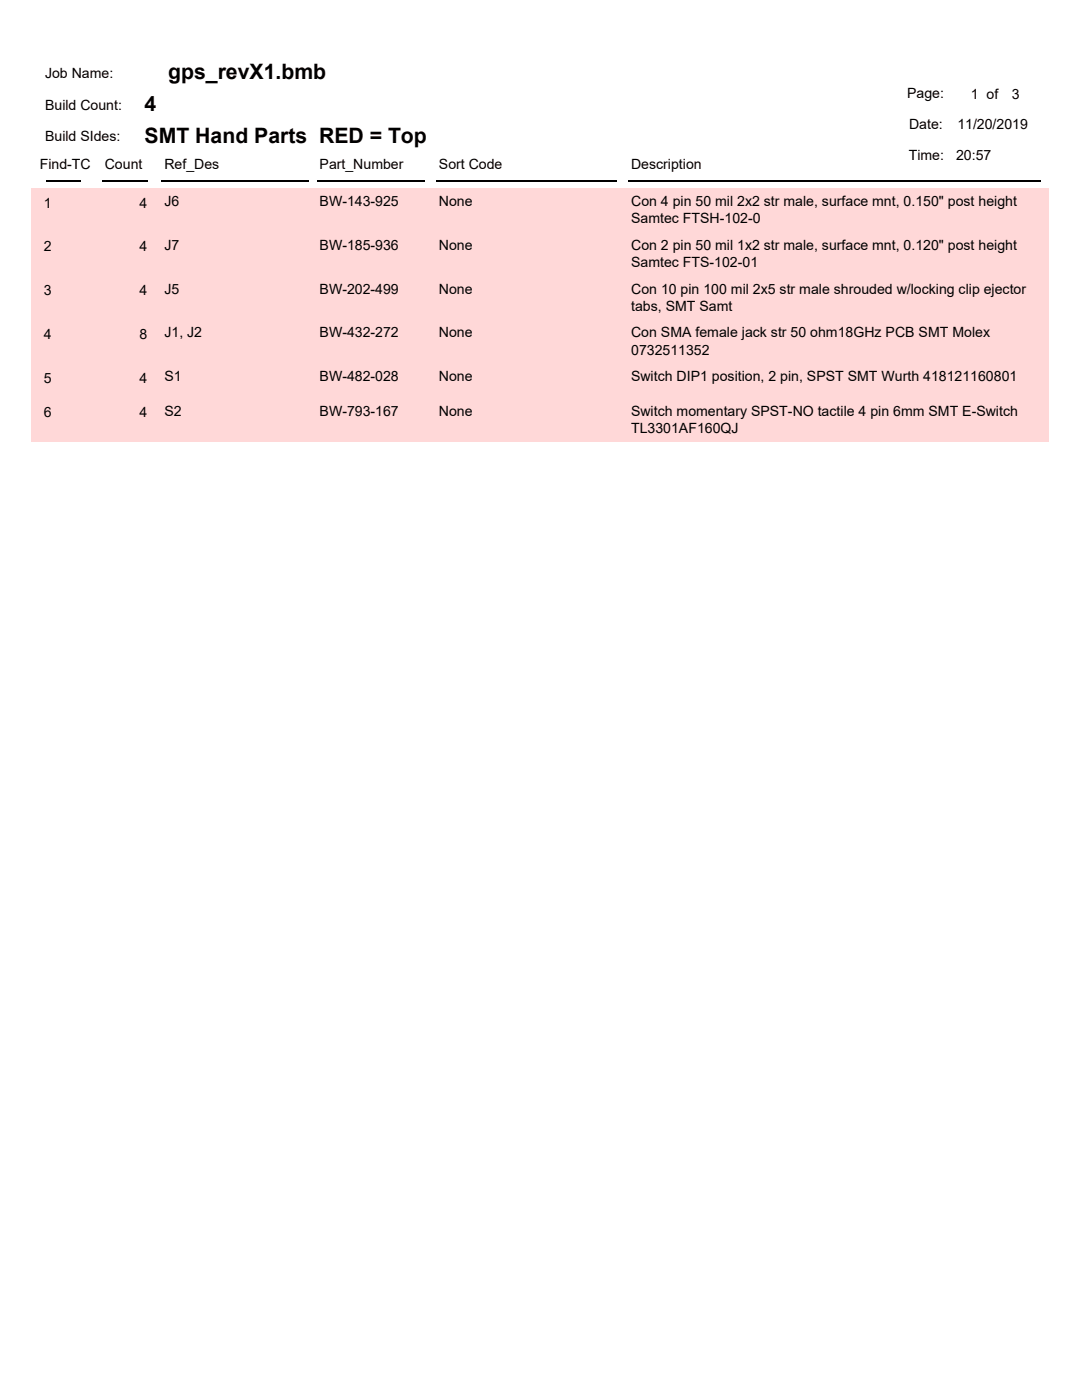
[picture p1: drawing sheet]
<svg xmlns="http://www.w3.org/2000/svg" width="216mm" height="279mm" viewBox="0 0 216 279" stroke-linecap="round" stroke-linejoin="round" font-family="sans-serif">
<defs><g id="words">
<g font-size="4.2">
<text x="33.6" y="15.8">gps_revX1.bmb</text>
<text x="28.9" y="22.1">4</text>
<text x="28.9" y="28.5">SMT Hand Parts RED = Top</text>
</g>
<g font-size="2.8">
<text x="9" y="15.5">Job Name:</text>
<text x="9" y="21.9">Build Count:</text>
<text x="181" y="19.5">Page:</text>
<text x="193.7" y="19.7">1 of</text>
<text x="201.9" y="19.7">3</text>
<text x="9" y="28.2">Build SIdes:</text>
<text x="181.4" y="25.8">Date:</text>
<text x="191" y="25.8">11/20/2019</text>
<text x="7.9" y="33.8">Find-TC</text>
<text x="20.9" y="33.8">Count</text>
<text x="32.8" y="33.8">Ref_Des</text>
<text x="63.8" y="33.8">Part_Number</text>
<text x="87.6" y="33.8">Sort Code</text>
<text x="125.9" y="33.8">Description</text>
<text x="181.3" y="31.9">Time:</text>
<text x="190.8" y="31.9">20:57</text>
<text x="8.7" y="41.4">1</text>
<text x="27.8" y="41.4">4</text>
<text x="32.8" y="41.1">J6</text>
<text x="63.8" y="41.1">BW-143-925</text>
<text x="87.6" y="41.1">None</text>
<text x="125.9" y="41.1">Con 4 pin 50 mil 2x2 str male, surface mnt, 0.150&quot; post height</text>
<text x="125.9" y="44.6">Samtec FTSH-102-0</text>
<text x="8.7" y="50.2">2</text>
<text x="27.8" y="50.2">4</text>
<text x="32.8" y="49.9">J7</text>
<text x="63.8" y="49.9">BW-185-936</text>
<text x="87.6" y="49.9">None</text>
<text x="125.9" y="49.9">Con 2 pin 50 mil 1x2 str male, surface mnt, 0.120&quot; post height</text>
<text x="125.9" y="53.3">Samtec FTS-102-01</text>
<text x="8.7" y="58.9">3</text>
<text x="27.8" y="58.9">4</text>
<text x="32.8" y="58.6">J5</text>
<text x="63.8" y="58.6">BW-202-499</text>
<text x="87.6" y="58.6">None</text>
<text x="125.9" y="58.6">Con 10 pin 100 mil 2x5 str male shrouded w/locking clip ejector</text>
<text x="125.9" y="62.1">tabs, SMT Samt</text>
<text x="8.7" y="67.6">4</text>
<text x="27.8" y="67.6">8</text>
<text x="32.8" y="67.4">J1, J2</text>
<text x="63.8" y="67.4">BW-432-272</text>
<text x="87.6" y="67.4">None</text>
<text x="125.9" y="67.4">Con SMA female jack str 50 ohm18GHz PCB SMT Molex</text>
<text x="125.9" y="70.8">0732511352</text>
<text x="8.7" y="76.4">5</text>
<text x="27.8" y="76.4">4</text>
<text x="32.8" y="76.1">S1</text>
<text x="63.8" y="76.1">BW-482-028</text>
<text x="87.6" y="76.1">None</text>
<text x="125.9" y="76.1">Switch DIP1 position, 2 pin, SPST SMT Wurth 418121160801</text>
<text x="8.7" y="83.2">6</text>
<text x="27.8" y="83.2">4</text>
<text x="32.8" y="83">S2</text>
<text x="63.8" y="83">BW-793-167</text>
<text x="87.6" y="83">None</text>
<text x="125.9" y="83">Switch momentary SPST-NO tactile 4 pin 6mm SMT E-Switch</text>
<text x="125.9" y="86.4">TL3301AF160QJ</text>
</g>
</g></defs>
<path d="M9.3 36.1h6.9M20.4 36.1h9M32.3 36.1h29.4M63.2 36.1h21.5M87.1 36.1h35.9M125.4 36.1h82.3" fill="none" stroke="#000" stroke-width=".28"/>
<g fill="#ffd8d8">
<path d="M6.3 37.6h203v8.7h-203z"/>
<path d="M6.3 46.3h203v8.8h-203z"/>
<path d="M6.3 55h203v8.8h-203z"/>
<path d="M6.3 63.8h203v8.7h-203z"/>
<path d="M6.3 72.5h203v6.9h-203z"/>
<path d="M6.3 79.4h203v8.7h-203z"/>
</g>
<use href="#words"/>
</svg>
